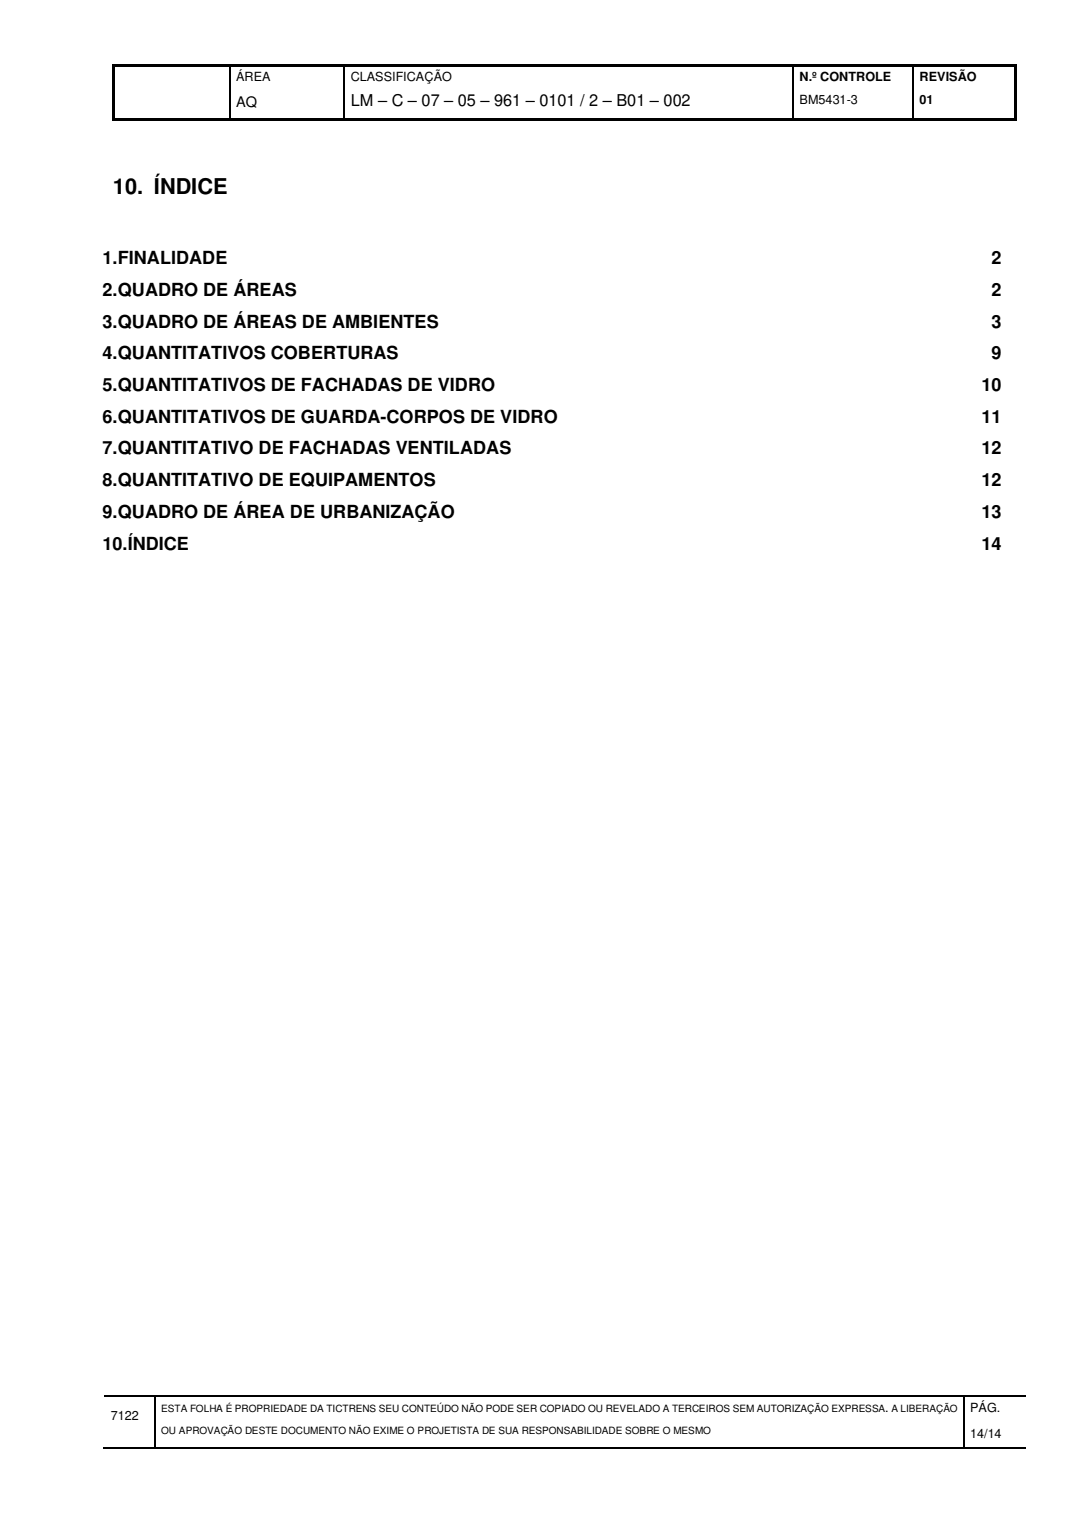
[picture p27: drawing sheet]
<svg xmlns="http://www.w3.org/2000/svg" width="210mm" height="297mm" viewBox="0 0 210 297" stroke-linecap="round" stroke-linejoin="round" font-family="sans-serif">
<defs><g id="words">
<text font-size="4.2" x="22" y="37.8">10. ÍNDICE</text>
<g font-size="3.5">
<text x="20" y="51.4">1.FINALIDADE</text>
<text x="193.1" y="51.4">2</text>
<text x="20" y="57.6">2.QUADRO DE ÁREAS</text>
<text x="193.1" y="57.6">2</text>
<text x="20" y="63.8">3.QUADRO DE ÁREAS DE AMBIENTES</text>
<text x="193.1" y="63.8">3</text>
<text x="20" y="69.9">4.QUANTITATIVOS COBERTURAS</text>
<text x="193.1" y="69.9">9</text>
<text x="20" y="76.1">5.QUANTITATIVOS DE FACHADAS DE VIDRO</text>
<text x="191.1" y="76.1">10</text>
<text x="20" y="82.3">6.QUANTITATIVOS DE GUARDA-CORPOS DE VIDRO</text>
<text x="191.1" y="82.3">11</text>
<text x="20" y="88.4">7.QUANTITATIVO DE FACHADAS VENTILADAS</text>
<text x="191.1" y="88.4">12</text>
<text x="20" y="94.6">8.QUANTITATIVO DE EQUIPAMENTOS</text>
<text x="191.1" y="94.6">12</text>
<text x="20" y="100.8">9.QUADRO DE ÁREA DE URBANIZAÇÃO</text>
<text x="191.1" y="100.8">13</text>
<text x="20" y="107">10.ÍNDICE</text>
<text x="191.1" y="107">14</text>
</g>
<text font-size="3.2" x="68.3" y="20.6">LM – C – 07 – 05 – 961 – 0101 / 2 – B01 – 002</text>
<text font-size="2.8" x="46" y="20.8">AQ</text>
<g font-size="2.5">
<text x="46" y="15.8">ÁREA</text>
<text x="68.3" y="15.7">CLASSIFICAÇÃO</text>
<text x="155.7" y="15.7">N.º CONTROLE</text>
<text x="179.1" y="15.7">REVISÃO</text>
<text x="155.7" y="20.3">BM5431-3</text>
<text x="179.1" y="20.3">01</text>
<text x="172.4" y="274.9">.</text>
<text x="188.9" y="274.9">PÁG.</text>
<text x="21.6" y="276.3">7122</text>
<text x="188.9" y="279.9">14/14</text>
</g>
<g font-size="1.9">
<text x="31.4" y="274.9">ESTA FOLHA É PROPRIEDADE DA TICTRENS SEU CONTEÚDO NÃO PODE SER COPIADO OU REVELADO A TERCEIROS SEM AUTORIZAÇÃO EXPRESSA A LIBERAÇÃO</text>
<text x="31.4" y="279.1">OU APROVAÇÃO DESTE DOCUMENTO NÃO EXIME O PROJETISTA DE SUA RESPONSABILIDADE SOBRE O MESMO</text>
</g>
</g></defs>
<g fill="#000">
<path d="M21.9 12.5h.5v.5h-.5zM22.4 12.5h22.2v.5h-22.2zM44.6 13h.3zM44.6 12.5h.5v.5h-.5zM45.1 12.5h21.8v.5h-21.8zM66.9 13h.3zM66.9 12.5h.5v.5h-.5zM67.4 12.5h86.9v.5h-86.9zM154.3 13h.3zM154.3 12.5h.5v.5h-.5zM154.8 12.5h22.9v.5h-22.9zM177.7 13h.3z"/>
<path d="M177.7 12.5h.5v.5h-.5zM178.2 12.5h19.4v.5h-19.4zM197.6 12.5h.5v.5h-.5zM21.9 13h.5v10.1h-.5zM21.9 23.1h.5v.5h-.5zM22.4 23.1h22.2v.5h-22.2zM44.6 23.1h.5v.5h-.5zM45.1 23.1h21.8v.5h-21.8zM66.9 23.1h.5v.5h-.5zM67.4 23.1h86.9v.5h-86.9zM154.3 23.1h.5v.5h-.5zM154.8 23.1h22.9v.5h-22.9z"/>
<path d="M177.7 23.1h.5v.5h-.5zM178.2 23.1h19.4v.5h-19.4zM197.6 13h.5v10.1h-.5zM197.6 23.1h.5v.5h-.5zM30.1 271.6h.2v.3h-.2zM187.6 271.6h.2v.3h-.2zM30.1 281.8h.2v.3h-.2zM187.6 281.8h.2v.3h-.2z"/>
</g>
<path d="M44.7 13v10.1M67.1 13v10.1M154.4 13v10.1M177.8 13v10.1M20.4 271.7h9.7M30.2 271.9v9.9M30.3 271.7h157.3M187.7 271.9v9.9M187.8 271.7h11.9M20.1 281.9h10M30.3 281.9h157.3M187.8 281.9h11.9" fill="none" stroke="#000" stroke-width=".25"/>
<use href="#words"/>
</svg>
